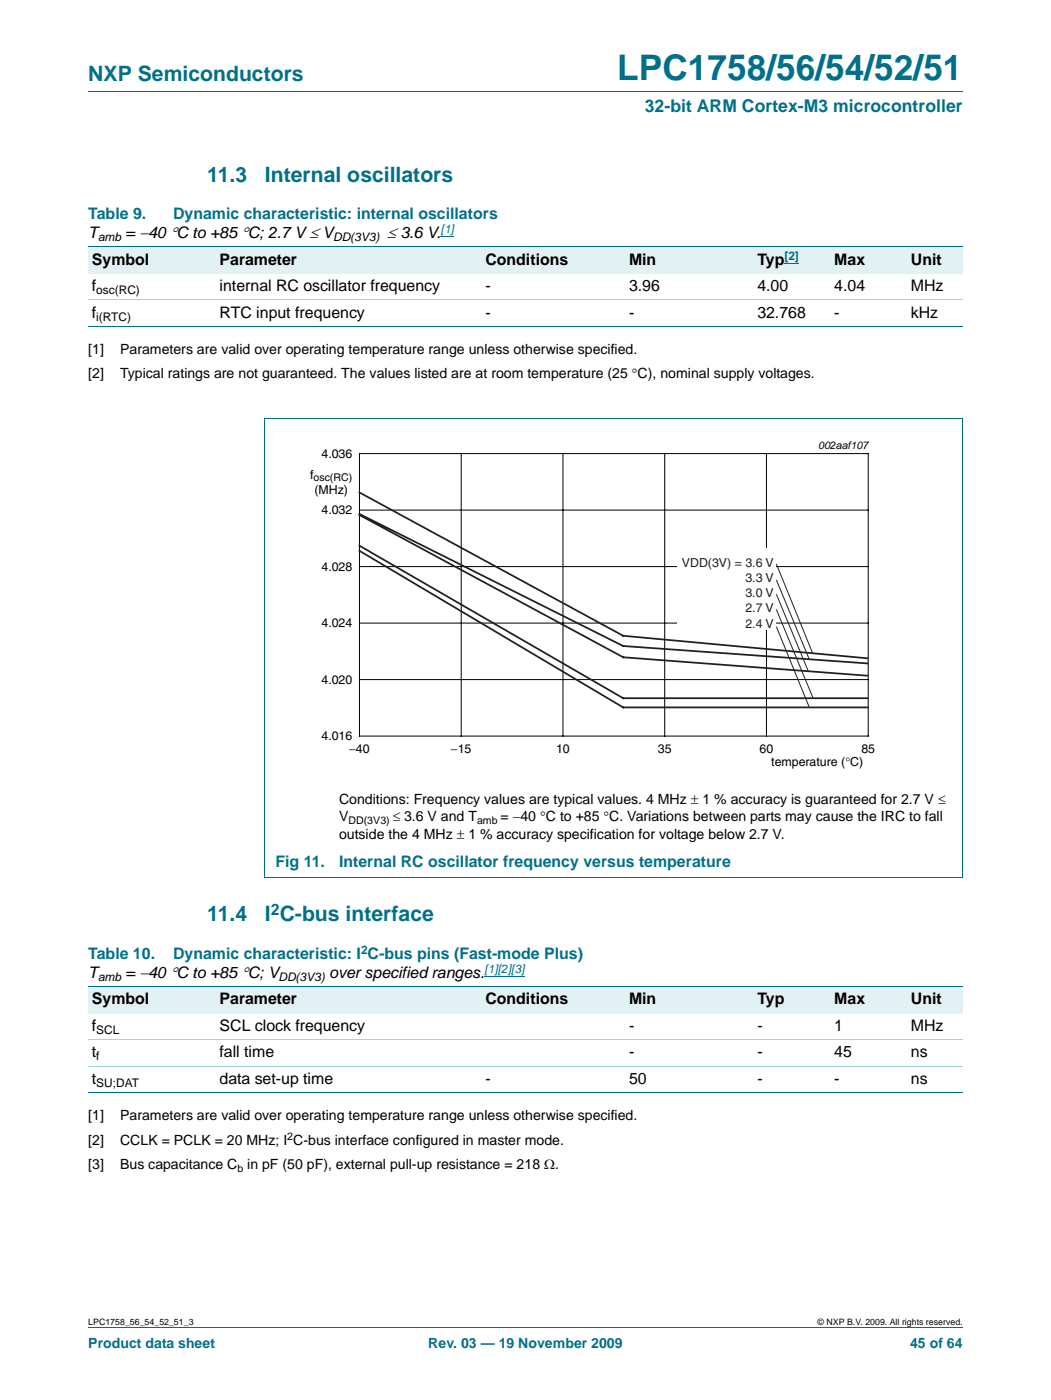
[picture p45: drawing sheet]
<svg xmlns="http://www.w3.org/2000/svg" width="210mm" height="280mm" viewBox="0 0 210 280" stroke-linecap="round" stroke-linejoin="round" font-family="sans-serif">
<defs><g id="words">
<text font-size="7" fill="#00708a" x="123.3" y="16">LPC1758/56/54/52/51</text>
<g font-size="4.2" fill="#00708a">
<text x="17.6" y="16.2">NXP Semiconductors</text>
<text x="41.4" y="36.3">11.3</text>
<text x="52.9" y="36.3">Internal oscillators</text>
<text x="41.4" y="184.1">11.4</text>
<text x="52.9" y="184.1">I C-bus interface</text>
</g>
<text font-size="3.5" fill="#00708a" x="128.8" y="22.4">32-bit ARM Cortex-M3 microcontroller</text>
<text font-size="3.4" x="77.3" y="47.6">≤ 3.6 V.</text>
<g font-size="3.2" fill="#00708a">
<text x="17.6" y="43.7">Table 9.</text>
<text x="34.6" y="43.7">Dynamic characteristic: internal oscillators</text>
<text x="55" y="173.2">Fig 11.</text>
<text x="67.7" y="173.2">Internal RC oscillator frequency versus temperature</text>
<text x="54.1" y="182.9">2</text>
<text x="17.6" y="191.5">Table 10.</text>
<text x="34.6" y="191.5">Dynamic characteristic: I C-bus pins (Fast-mode Plus)</text>
</g>
<g font-size="3.2">
<text x="17.6" y="47.6">T</text>
<text x="25.1" y="47.6">= −40 °C to +85 °C; 2.7 V≤ V</text>
<text x="18.4" y="52.9">Symbol</text>
<text x="43.9" y="52.9">Parameter</text>
<text x="96.9" y="52.9">Conditions</text>
<text x="125.6" y="52.9">Min</text>
<text x="151.3" y="52.9">Typ</text>
<text x="166.6" y="52.9">Max</text>
<text x="181.9" y="52.9">Unit</text>
<text x="18.4" y="58.2">f</text>
<text x="43.9" y="58.2">internal RC oscillator frequency</text>
<text x="96.9" y="58.2">-</text>
<text x="125.6" y="58.2">3.96</text>
<text x="151.3" y="58.2">4.00</text>
<text x="166.6" y="58.2">4.04</text>
<text x="181.9" y="58.2">MHz</text>
<text x="18.4" y="63.5">f</text>
<text x="43.9" y="63.5">RTC input frequency</text>
<text x="96.9" y="63.5">-</text>
<text x="125.6" y="63.5">-</text>
<text x="151.3" y="63.5">32.768</text>
<text x="166.6" y="63.5">-</text>
<text x="181.9" y="63.5">kHz</text>
<text x="17.6" y="195.4">T</text>
<text x="25.1" y="195.4">= −40 °C to +85 °C; V</text>
<text x="65.8" y="195.4">over specified ranges.</text>
<text x="18.4" y="200.7">Symbol</text>
<text x="43.9" y="200.7">Parameter</text>
<text x="96.9" y="200.7">Conditions</text>
<text x="125.6" y="200.7">Min</text>
<text x="151.3" y="200.7">Typ</text>
<text x="166.6" y="200.7">Max</text>
<text x="181.9" y="200.7">Unit</text>
<text x="18.4" y="206">f</text>
<text x="43.9" y="206">SCL clock frequency</text>
<text x="125.6" y="206">-</text>
<text x="151.3" y="206">-</text>
<text x="166.6" y="206">1</text>
<text x="181.9" y="206">MHz</text>
<text x="18.4" y="211.3">t</text>
<text x="43.9" y="211.3">fall time</text>
<text x="125.6" y="211.3">-</text>
<text x="151.3" y="211.3">-</text>
<text x="166.6" y="211.3">45</text>
<text x="181.9" y="211.3">ns</text>
<text x="18.4" y="216.6">t</text>
<text x="43.9" y="216.6">data set-up time</text>
<text x="96.9" y="216.6">-</text>
<text x="125.6" y="216.6">50</text>
<text x="151.3" y="216.6">-</text>
<text x="166.6" y="216.6">-</text>
<text x="181.9" y="216.6">ns</text>
</g>
<g font-size="2.8">
<text x="17.6" y="70.6">[1]</text>
<text x="24" y="70.6">Parameters are valid over operating temperature range unless otherwise specified.</text>
<text x="17.6" y="75.6">[2]</text>
<text x="24" y="75.6">Typical ratings are not guaranteed. The values listed are at room temperature (25 °C), nominal supply voltages.</text>
<text x="67.7" y="160.6">Conditions: Frequency values are typical values. 4 MHz ± 1 % accuracy is guaranteed for 2.7 V ≤</text>
<text x="67.7" y="167.7">outside the 4 MHz ± 1 % accuracy specification for voltage below 2.7 V.</text>
<text x="67.7" y="164.1">V</text>
<text x="78.4" y="164.1">≤ 3.6 V and T</text>
<text x="100" y="164.1">= −40 °C to +85 °C. Variations between parts may cause the IRC to fall</text>
<text x="17.6" y="223.8">[1]</text>
<text x="24" y="223.8">Parameters are valid over operating temperature range unless otherwise specified.</text>
<text x="17.6" y="228.7">[2]</text>
<text x="17.6" y="233.6">[3]</text>
<text x="24" y="233.6">Bus capacitance C</text>
<text x="24" y="228.7">CCLK = PCLK = 20 MHz; I C-bus interface configured in master mode.</text>
<text x="49.4" y="233.6">in pF (50 pF), external pull-up resistance = 218 Ω.</text>
</g>
<g font-size="2.8" fill="#00708a">
<text x="17.6" y="269.3">Product data sheet</text>
<text x="85.5" y="269.3">Rev. 03 — 19 November 2009</text>
<text x="181.8" y="269.3">45 of 64</text>
</g>
<g font-size="2.5">
<text x="61.9" y="95.6">f</text>
<text x="64.2" y="91.5">4.036</text>
<text x="62.8" y="98.6">(MHz)</text>
<text x="64.2" y="102.8">4.032</text>
<text x="64.2" y="114.1">4.028</text>
<text x="64.2" y="125.4">4.024</text>
<text x="64.2" y="136.6">4.020</text>
<text x="64.2" y="147.9">4.016</text>
<text x="69.7" y="150.5">−40</text>
<text x="90.1" y="150.5">−15</text>
<text x="111.1" y="150.5">10</text>
<text x="131.4" y="150.5">35</text>
<text x="151.7" y="150.5">60</text>
<text x="154" y="153">temperature (°C)</text>
<text x="172" y="150.5">85</text>
</g>
<g font-size="2.5" fill="#231f20">
<text x="136.2" y="113.4">VDD(3V) = 3.6 V</text>
<text x="148.9" y="116.4">3.3 V</text>
<text x="148.9" y="119.4">3.0 V</text>
<text x="148.9" y="122.4">2.7 V</text>
<text x="148.9" y="125.4">2.4 V</text>
</g>
<g font-size="2.4" fill="#00f">
<text x="88" y="46.6">[1]</text>
<text x="156.7" y="51.9">[2]</text>
<text x="96.8" y="194.5">[1][2][3]</text>
</g>
<g font-size="2.4">
<text x="19.6" y="48.2">amb</text>
<text x="66.5" y="48.2">DD(3V3)</text>
<text x="19.2" y="58.8">osc(RC)</text>
<text x="19.2" y="64">i(RTC)</text>
<text x="19.6" y="196">amb</text>
<text x="55.6" y="196">DD(3V3)</text>
<text x="19.2" y="206.6">SCL</text>
<text x="19.2" y="211.9">f</text>
<text x="19.2" y="217.2">SU;DAT</text>
</g>
<text font-size="2.4" fill="#00708a" x="72.1" y="190.6">2</text>
<g font-size="2.1">
<text x="163.4" y="89.8">002aaf107</text>
<text x="62.6" y="96.1">osc(RC)</text>
<text x="69.6" y="164.7">DD(3V3)</text>
<text x="95.3" y="164.7">amb</text>
<text x="57.4" y="227.9">2</text>
<text x="47.4" y="234.1">b</text>
</g>
<g font-size="1.8">
<text x="17.6" y="264.7">LPC1758_56_54_52_51_3</text>
<text x="163.3" y="264.7">© NXP B.V. 2009. All rights reserved.</text>
</g>
</g></defs>
<path d="M17.6 18.3h174.7M17.6 265.3h174.7" fill="none" stroke="#00708a" stroke-width=".2"/>
<path d="M88 47.3h2.7" fill="none" stroke="#00f" stroke-width=".2"/>
<g fill="#e2f1f4">
<path d="M17.6 49.4h25.5v5.2h-25.5z"/>
<path d="M43.1 49.4h53.1v5.2h-53.1z"/>
<path d="M96.2 49.4h21.4v5.2h-21.4z"/>
<path d="M117.6 49.4h7.3v5.2h-7.3z"/>
<path d="M124.9 49.4h25.7v5.2h-25.7z"/>
<path d="M150.6 49.4h15.3v5.2h-15.3z"/>
</g>
<path d="M156.7 52.6h2.9" fill="none" stroke="#00f" stroke-width=".2"/>
<g fill="#e2f1f4">
<path d="M165.9 49.4h15.3v5.2h-15.3z"/>
<path d="M181.2 49.4h11.1v5.2h-11.1z"/>
</g>
<path d="M17.6 49.4h174.7M17.6 65.2h174.7M52.9 83.6h139.4M52.9 83.6v91.7M192.3 83.6v91.7M52.9 175.3h139.4" fill="none" stroke="#00708a" stroke-width=".2"/>
<path d="M17.6 59.9h174.7" fill="none" stroke="#a5d5dc" stroke-width=".2"/>
<path d="M59.1 87.8h127v66.3h-127z" fill="none" stroke="#fff" stroke-width=".2"/>
<path d="M71.8 90.6h101.6v56.5h-101.6zM92.1 90.6v56.5M112.4 90.6v56.5M132.8 90.6v56.5M153.1 90.6v56.5M71.8 101.9h101.6M71.8 113.2h101.6M71.8 124.5h101.6M71.8 135.8h101.6" fill="none" stroke="#000" stroke-width=".2"/>
<path d="M71.8 98.4l52.7 28.6 48.7 4.5M71.8 110.1l52.7 31.3h48.7M71.8 109l52.7 30.5h48.7M71.8 102.9l52.7 28.4 48.7 3.7M71.8 102.7l52.7 26.4 48.7 3.5" fill="none" stroke="#231f20" stroke-width=".35"/>
<path d="M135.3 109.5h19.6v16.2h-19.6z" fill="#fff"/>
<path d="M155.1 118.7l6.3 15.4M155.1 115.9l6.5 15.8M155.1 112.7l7.2 17.8M155.1 125.2l6.6 16.3M155.1 121.8l7.3 17.7" fill="none" stroke="#231f20" stroke-width=".2"/>
<path d="M96.8 195.2h7.9" fill="none" stroke="#00f" stroke-width=".2"/>
<g fill="#e2f1f4">
<path d="M17.6 197.2h25.5v5.3h-25.5z"/>
<path d="M43.1 197.2h53.1v5.3h-53.1z"/>
<path d="M96.2 197.2h21.4v5.3h-21.4z"/>
<path d="M117.6 197.2h7.3v5.3h-7.3z"/>
<path d="M124.9 197.2h25.7v5.3h-25.7z"/>
<path d="M150.6 197.2h15.3v5.3h-15.3z"/>
<path d="M165.9 197.2h15.3v5.3h-15.3z"/>
<path d="M181.2 197.2h11.1v5.3h-11.1z"/>
</g>
<path d="M17.6 197.2h174.7M17.6 218.4h174.7" fill="none" stroke="#00708a" stroke-width=".2"/>
<path d="M17.6 207.8h174.7M17.6 213.1h174.7" fill="none" stroke="#a5d5dc" stroke-width=".2"/>
<use href="#words"/>
</svg>
